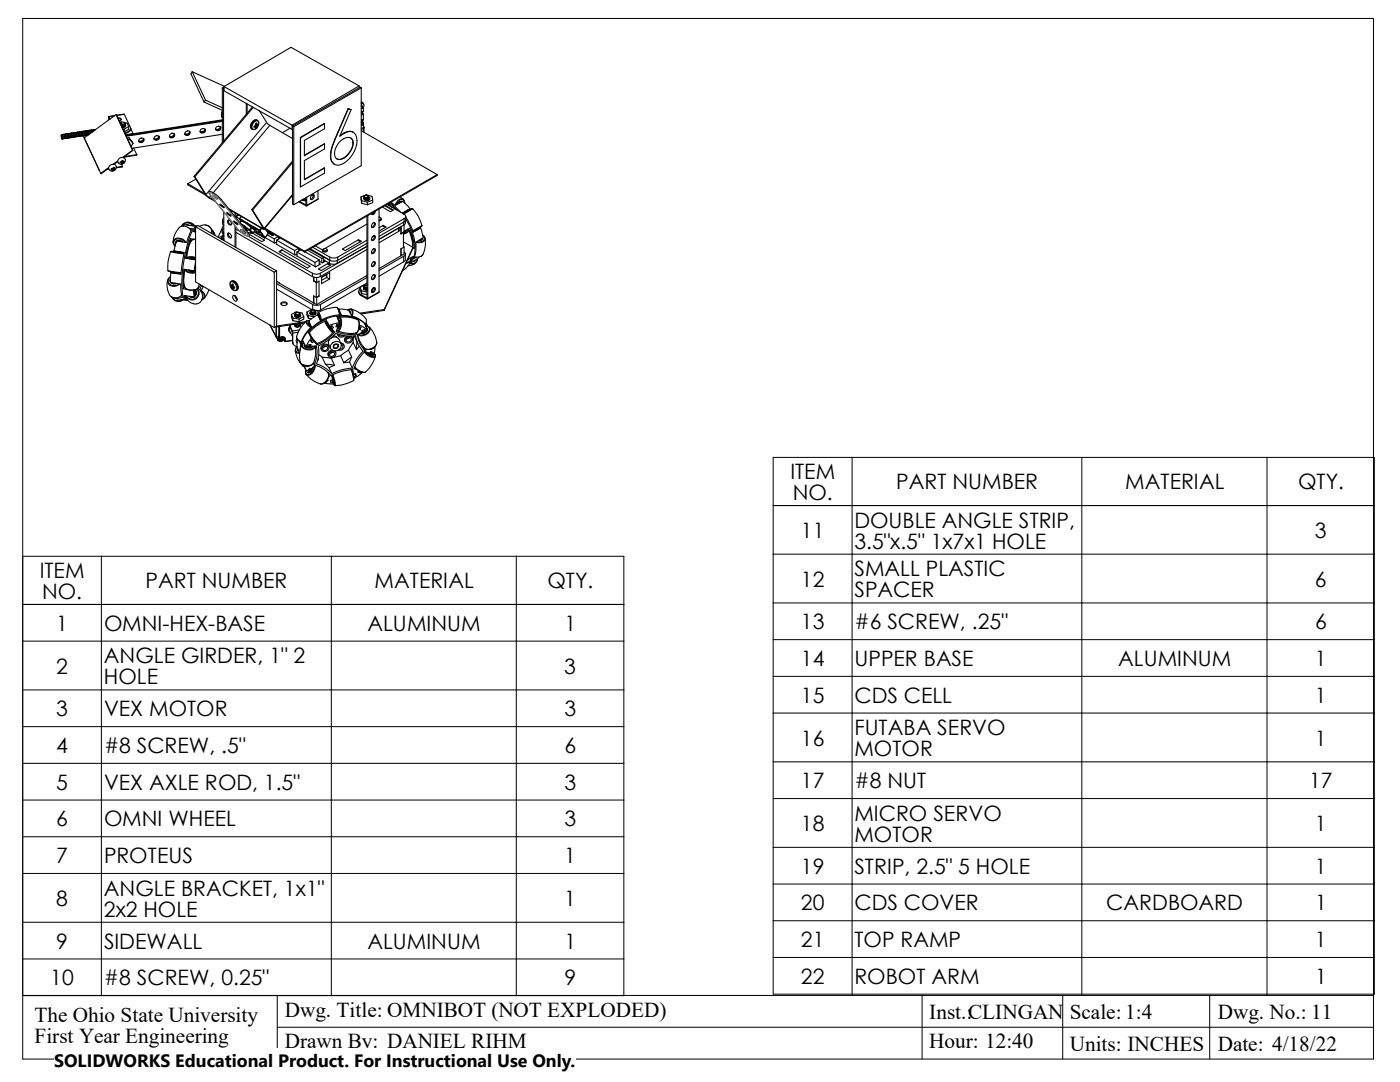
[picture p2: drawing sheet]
<svg xmlns="http://www.w3.org/2000/svg" width="279mm" height="216mm" viewBox="0 0 279 216" stroke-linecap="round" stroke-linejoin="round" font-family="sans-serif">
<defs><g id="words">
<g font-size="4.2">
<text x="157.7" y="95.6">ITEM</text>
<text x="158.2" y="99.7">NO.</text>
<text x="178.9" y="97.7">PART NUMBER</text>
<text x="224.6" y="97.7">MATERIAL</text>
<text x="259.1" y="97.7">QTY.</text>
<text x="159.9" y="107.3">11</text>
<text x="170.5" y="105.3">DOUBLE ANGLE STRIP,</text>
<text x="262.4" y="107.3">3</text>
<text x="170.5" y="109.5">3.5&quot;x.5&quot; 1x7x1 HOLE</text>
<text x="7.9" y="115.4">ITEM</text>
<text x="8.4" y="119.5">NO.</text>
<text x="29" y="117.4">PART NUMBER</text>
<text x="74.7" y="117.4">MATERIAL</text>
<text x="109.2" y="117.4">QTY.</text>
<text x="159.9" y="117.1">12</text>
<text x="170.5" y="115">SMALL PLASTIC</text>
<text x="170.5" y="119.2">SPACER</text>
<text x="262.4" y="117.1">6</text>
<text x="11.2" y="125.9">1</text>
<text x="20.8" y="125.9">OMNI-HEX-BASE</text>
<text x="73.4" y="125.9">ALUMINUM</text>
<text x="112.7" y="125.9">1</text>
<text x="159.9" y="125.6">13</text>
<text x="170.5" y="125.6">#6 SCREW, .25&quot;</text>
<text x="262.5" y="125.6">6</text>
<text x="11.2" y="134.4">2</text>
<text x="20.7" y="132.3">ANGLE GIRDER, 1&quot; 2</text>
<text x="20.7" y="136.5">HOLE</text>
<text x="112.6" y="134.4">3</text>
<text x="159.9" y="132.9">14</text>
<text x="170.5" y="132.9">UPPER BASE</text>
<text x="223.2" y="132.9">ALUMINUM</text>
<text x="262.4" y="132.9">1</text>
<text x="11.2" y="142.9">3</text>
<text x="20.8" y="142.9">VEX MOTOR</text>
<text x="112.6" y="142.9">3</text>
<text x="159.9" y="140.3">15</text>
<text x="170.5" y="140.3">CDS CELL</text>
<text x="262.4" y="140.3">1</text>
<text x="159.9" y="148.8">16</text>
<text x="170.5" y="146.7">FUTABA SERVO</text>
<text x="262.4" y="148.8">1</text>
<text x="11.2" y="150.2">4</text>
<text x="20.8" y="150.2">#8 SCREW, .5&quot;</text>
<text x="112.7" y="150.2">6</text>
<text x="170.5" y="150.9">MOTOR</text>
<text x="11.2" y="157.6">5</text>
<text x="20.8" y="157.6">VEX AXLE ROD, 1.5&quot;</text>
<text x="112.7" y="157.6">3</text>
<text x="159.9" y="157.3">17</text>
<text x="170.5" y="157.3">#8 NUT</text>
<text x="261.2" y="157.3">17</text>
<text x="11.2" y="164.9">6</text>
<text x="20.8" y="164.9">OMNI WHEEL</text>
<text x="112.6" y="164.9">3</text>
<text x="159.9" y="165.8">18</text>
<text x="170.5" y="163.7">MICRO SERVO</text>
<text x="170.5" y="167.9">MOTOR</text>
<text x="262.4" y="165.8">1</text>
<text x="11.2" y="172.2">7</text>
<text x="20.8" y="172.2">PROTEUS</text>
<text x="112.6" y="172.2">1</text>
<text x="20.7" y="178.7">ANGLE BRACKET, 1x1&quot;</text>
<text x="159.9" y="174.3">19</text>
<text x="170.5" y="174.3">STRIP, 2.5&quot; 5 HOLE</text>
<text x="262.4" y="174.3">1</text>
<text x="11.2" y="180.8">8</text>
<text x="20.7" y="182.9">2x2 HOLE</text>
<text x="112.6" y="180.8">1</text>
<text x="159.9" y="181.7">20</text>
<text x="170.5" y="181.7">CDS COVER</text>
<text x="220.8" y="181.7">CARDBOARD</text>
<text x="262.5" y="181.7">1</text>
<text x="11.2" y="189.3">9</text>
<text x="20.8" y="189.3">SIDEWALL</text>
<text x="73.3" y="189.3">ALUMINUM</text>
<text x="112.7" y="189.3">1</text>
<text x="159.9" y="189">21</text>
<text x="170.5" y="189">TOP RAMP</text>
<text x="262.4" y="189">1</text>
<text x="10" y="196.6">10</text>
<text x="20.7" y="196.6">#8 SCREW, 0.25&quot;</text>
<text x="112.7" y="196.6">9</text>
<text x="159.9" y="196.3">22</text>
<text x="170.5" y="196.3">ROBOT ARM</text>
<text x="262.4" y="196.3">1</text>
<text x="6.9" y="203.9">The Ohio State University</text>
<text x="56.9" y="202.9">Dwg. Title: OMNIBOT (NOT EXPLODED)</text>
<text x="185.5" y="203.2">Inst.:CLINGAN</text>
<text x="213.5" y="203.2">Scale: 1:4</text>
<text x="243.1" y="203.2">Dwg. No.: 11</text>
<text x="6.9" y="208.1">First Year Engineering</text>
<text x="56.9" y="209.2">Drawn By: DANIEL RIHM</text>
<text x="185.5" y="209.2">Hour: 12:40</text>
<text x="213.5" y="209.6">Units: INCHES</text>
<text x="243" y="209.6">Date: 4/18/22</text>
</g>
<text font-size="3.6" x="10.8" y="213">SOLIDWORKS Educational Product. For Instructional Use Only.</text>
</g></defs>
<g fill="none" stroke="#000" stroke-width=".2">
<path d="M4.5 3.7h269.6v207.6h-269.6zM154.3 91.3h120v107.1h-120zM170.1 91.3v107.1M215.9 91.3v107.1M252.9 91.3v107.1M4.5 111h120v87.7h-120M20.2 111v87.7M66.1 111v87.7M103 111v87.7M154.3 100.9h120M154.3 110.6h120M4.5 120.6h120"/>
<path d="M4.5 127.9h120M4.5 137.7h120M154.3 120.3h120M154.3 127.6h120M154.3 135h120M4.5 145h120M4.5 152.3h120M4.5 159.6h120M154.3 142.3h120M154.3 152h120M154.3 159.3h120M4.5 167h120"/>
<path d="M4.5 174.3h120M154.3 169.1h120M154.3 176.4h120M4.5 198.6h269.6M4.5 184h120M4.5 191.3h120M55.3 198.6v12.7M154.3 183.7h120M154.3 191.1h120M184 198.6v12.7M212.1 198.6v12.7M241.4 198.6v12.7"/>
<path d="M55.3 205h218.8"/>
</g>
<g fill="none" stroke="#000" stroke-width=".21">
<path d="M38.4 14.3l2.6 5.7M38.4 14.3l6.4 2.9M38.4 14.3l-.3 .4 2.6 5.7M41 20l3.4 1.5M41 20l-.3 .4M44.4 17.6v10.9M44.4 17.6l.2 .1M44.6 17.7v10.5M44.7 17.4l-.3 .2M44.7 17.7h-.1M44.7 17.3l13.6 7.7M44.7 17.3v.8l13.6 7.7"/>
<path d="M71.7 17.1l-13.4 7.9M71.7 17.1v.4M71.7 17.1l-13.6-7.7-13.4 7.9M72.1 17.5l-.2-.1-13.5 7.7M72.1 17.5l-13.5 7.8M72.1 17.5v15.6l-13.5 7.8M12.2 26.9l.2 .8-.2-.3zM12.4 27.7h.1M12.4 26.9h-.2M12.4 26.9a.57 .57 0 0 1-.1 .8M12.4 26.8v.1M12.4 26.8l.1 .1"/>
<path d="M12.4 26.8l.1 .8-.1 .1M12.7 26.8h.1a.68 .68 0 0 1-.1 .9v-.1M12.7 26.8l-.2 .1M12.7 26.8v.1a.55 .55 0 0 1-.2 .8v-.8M12.8 26.8h.1M12.8 26.8v.8M13 27.6h-.2M13 26.8h.1M13 26.8h-.2M13 26.8v.8M13.1 26.8a.68 .68 0 0 1-.1 .8M13.1 26.8v.8h.2"/>
<path d="M13.3 26.8l.1 .5-.1 .3M13.3 26.8h-.2M13.4 26.7l-.1 .1M13.4 26.7l.1 .3-.1 .6 .2-.1M13.4 26.7a.63 .63 0 0 1-.1 .9M13.4 26.7h.2M13.6 27.5v.1M13.6 26.7v.8M13.7 26.6l.1 .8-.2 .2M13.7 26.6l-.1 .1M13.7 26.6l.1 .4-.1 .5M13.7 26.7h.3"/>
<path d="M14 26.7v-.1a.73 .73 0 0 1-.1 .9v-.1M14 26.7v.6l-.3 .2M14 26.6h.1M14.1 26.6l-.1 .9M14.2 27.4v.1M14.3 26.6l-.1 .8M14.3 26.5v.1a.64 .64 0 0 1-.1 .8h-.1M14.3 26.5l-.2 .1M14.3 26.5l.1 .1M14.4 26.6v.8M14.5 27.3l.1 .1M14.6 26.5v.1a.52 .52 0 0 1-.2 .8"/>
<path d="M14.6 26.5l-.2 .1M14.6 26.5l.1 .8-.1 .1M14.6 26.5h.1M14.6 26.5v.9M14.9 26.5a.6 .6 0 0 1-.3 .8M14.9 26.5h-.3M14.9 26.5l.1 .8-.1 .1-.1-.1M14.9 26.5h.1M14.9 26.5h.3a.52 .52 0 0 1-.3 .8zM15.2 26.4v.1M15.2 26.4l.1 .5-.1 .4h-.1M15.2 26.4l.1 .1"/>
<path d="M15.3 27.2l-.1 .1M15.3 26.5v.7M15.4 27.2l.1 .1M15.5 27.2l-.2 .1M15.5 26.4h.1M15.5 26.4l-.2 .1M15.5 26.4v.8M15.5 26.4a.68 .68 0 0 1 0 .9M15.8 26.4a.51 .51 0 0 1-.2 .8v-.8M15.8 26.4h.1M15.8 26.4h-.2M15.8 26.3h.1a.63 .63 0 0 1-.2 .9"/>
<path d="M15.9 26.4v.8M15.9 27.1h.2M16.1 26.3l-.2 .1M16.1 26.3l.1 .6-.2 .2M16.1 26.2l.1 .9h-.2M16.1 26.2v.1M16.1 26.2l.1 .1M16.2 26.3h.2v.8M16.2 27.1h.2M16.2 26.3v.8M16.4 26.3l.2 .4-.1 .3-.2 .1M16.5 26.2h.1"/>
<path d="M16.5 26.2h.3a.64 .64 0 0 1-.1 .9h-.2M16.5 26.2v.9M16.6 27l.1 .1M16.7 26.2v.8M16.8 26.2h.1M16.8 26.2v.9M16.8 27.5l-.2-.4 3.3 6.9M16.9 27l.1 .1M17 26.2h-.2M17 26.2a.55 .55 0 0 1-.2 .8M17.1 26.1v.7l-.1 .2M17.1 26.1l-.1 .1"/>
<path d="M17.1 26.1v.1M17.1 26.2v.8M17.3 26.9l-.2 .1M17.3 26.1l.1 .6-.1 .2M17.3 26.1l-.2 .1M17.4 26.1h-.1M17.4 26.1l.1 .3-.1 .5a.55 .55 0 0 0 .3-.8M17.4 26.1v.8v.1l-.1-.1M17.4 26.1l.3-.1v.8M17.6 26.9h.1M17.7 26v.1M17.7 26.1v.7"/>
<path d="M17.7 26.8h.1M17.9 26h.1M17.9 26l.2 .6-.1-.6M17.9 26l-.2 .1M17.9 26l.1 .6M18 26h.1M18.2 26h.1M18.2 26l.1 .4M18.2 26h-.2M18.3 26l.1 .4M18.3 26l.1 .3M18.5 26l.1 .2"/>
<path d="M18.5 26h-.2M18.6 25.9l-.1 .1M18.6 25.9h.2M18.6 25.9l.1 .3M18.7 26v.1M18.8 25.9l.1 .1M18.9 25.8l-.1 .1M18.9 25.8l.1 .1M18.9 25.8v.2M19 25.9v.1M19 25.9h.1M21.7 33.4l-1.6 1.2"/>
<path d="M21.7 33.6l-1.5 1.1-.1-.1M21.7 33.6l-.1 .1M21.7 33.7l-.3 .1M21.8 23.5h.1M21.8 23.3l.2 .4M21.8 23.5v.4M21.8 23.5l.1 .3M21.8 23.3l-.1 .6M21.8 33.9a.77 .77 0 0 1 .4-1 .77 .77 0 0 1 1 .4 .79 .79 0 0 1-.5 .8 .79 .79 0 0 1-.9-.2M22.2 33.7l.2 .1M22.2 33.7h.2M22.4 33.8v.2l.1 .1"/>
<path d="M22.4 33.7v.2M22.4 34h.1M22.4 33.7v.1M22.5 34v.1M22.6 33.9v.1M22.6 33.9l-.1 .1M22.6 34l-.1 .1M22.7 33.5v.1M22.7 33.6l.1 .1M22.7 33.8h.2M22.7 33.5l.1 .1M22.7 33.8l.1 .1"/>
<path d="M22.7 33.8l-.1 .1M22.8 33.4h-.2a.2 .2 0 0 1-.1 .3 .2 .2 0 0 1-.2-.1l-.1 .1M22.8 33.9l-.2 .1M22.8 33.9h.1M22.8 33.6v.1h.2l-.1 .2M22.8 33.4v.2M22.8 33.4l-.1 .1M22.9 23.1l-1.1 .2M22.9 23.1l-1.2 .1M22.9 33.8v.1M22.9 33.7v.1M23.2 22.9l.8 1.7 .1-.1"/>
<path d="M23.2 22.9l3.3 7.1M23.2 22.9l-6.4 4.6 3.3 7.1M23.5 32.1l-.9 .7M23.5 32.3l-.8 .5M23.5 23.5h.4l.3 .2v.2l-.4 .2M23.5 23.7l.7 .2M23.7 24l.1 .1M23.8 24.1h.1M23.8 31.6a.71 .71 0 0 1 1.2 .3 .71 .71 0 0 1-.8 .9 .63 .63 0 0 1-.7-.5 .63 .63 0 0 1 .3-.7zM24 32.4h.1M24.1 24.8h.4M24.1 24.6l.4 .2"/>
<path d="M24.1 32.4l.2 .2M24.1 32.4l.1 .1M24.2 32.5l.1 .2h.1M24.2 24.4l-.2 .2 .2 .1M24.2 24.7l.3 .1M24.2 24.7l-.1-.1a.32 .32 0 0 1 .4-.3 .32 .32 0 0 1 .3 .4l-.3 .1M24.3 32.8l.1 .4M24.3 25.2h.4l.3-.4 .1 .1-.2 .4-.5 .1M24.3 24.4l-.4 .1M24.4 33.2l-1.2 .2M24.4 32.5v.2M24.4 33.2v.1l-1.2 .2"/>
<path d="M24.4 32.6l-.2 .1M24.4 32.5l.1 .1M24.5 32.6l-.1 .1M24.5 32.2l.3 .1M24.5 32.2v-.2h-.2v.3h-.3v.2h.2M24.5 32.1l.1 .2M24.5 32v.2M24.5 25.7l.3 .1M24.6 32.4l-.2 .1M24.6 32.4h.1M24.6 32.4v.1M24.6 32.5l-.1 .1"/>
<path d="M24.7 32.4h.1M24.8 32.4l-.2 .1M24.8 32.3v.1M24.8 26.3h.1M24.8 24.4h.1M24.8 32.3l-.1 .1M24.8 24.4a.32 .32 0 0 1 .1 .5 .32 .32 0 0 1-.5 0h-.3M24.8 22.8l1.2 2.6a.93 .93 0 0 1-1.2 1.1M24.8 22.8l-1.6 .2M24.8 22.8l-1.5 .2M24.8 24.5l.6 .1 .3 .6M24.8 25.8v.5"/>
<path d="M24.8 25l-.2 .2M24.8 24.8l-.2 .3M24.9 25.1l.1 .2M24.9 24.6h.1a.52 .52 0 0 1-.8 .5M24.9 24.9v.4l-.5 .1M25 24.9l-.2 .3-.5 .1M25 24.8l-.2 .3h-.6M25 25.1l-.3 .3M25 24.8h.1M25 24.9h.1M25.2 26.5l-.3 .2M25.7 25.2l-.9 .6"/>
<path d="M25.7 25.2v.6l-.9 .5M25.7 27.5l-.3 .1M25.7 27.5l.2 .4M25.7 27.5l.8 1.1M25.8 28.4l.1 .3M25.9 27.9h-.4M25.9 27.9l.6 .7M26.1 25.6v.1a1.23 1.23 0 0 1-1.2 .9h.2M26.1 25.7l.4 1-1.4 .2M26.5 30l-2 1.4M26.5 30l-1.9 1.5M26.5 28.6l-.3 .7"/>
<path d="M26.7 29.5l.6 1.4M27.3 30.9l-2.4 .3M27.3 30.9l-2.6 .5M27.7 28.2a.58 .58 0 0 0 .6 .1 .58 .58 0 0 0 .4-.6 .58 .58 0 0 1-.4 .6 .58 .58 0 0 1-.6-.1zM27.8 27.7a.51 .51 0 0 1 .7-.1 .51 .51 0 0 1 .2 .6 .51 .51 0 0 1-.7 .2 .42 .42 0 0 1-.3-.2 .42 .42 0 0 1 .1-.5zM28.6 27.6l-.3 .5h-.6M30.7 27.7a.61 .61 0 0 0 .7 .1 .61 .61 0 0 0 .3-.6 .61 .61 0 0 1-.3 .6 .61 .61 0 0 1-.7-.1zM30.9 27.3l.2-.2a.48 .48 0 0 1 .7 .3 .48 .48 0 0 1-.5 .6h-.2a.4 .4 0 0 1-.4-.3 .4 .4 0 0 1 .2-.4zM31.7 27.2l-.3 .4-.5 .1-.2-.1M33.8 27.2a.58 .58 0 0 0 .7 .1 .58 .58 0 0 0 .3-.5 .58 .58 0 0 1-.3 .5 .58 .58 0 0 1-.7-.1zM34 26.8a.5 .5 0 0 1 .8 0 .5 .5 0 0 1-.5 .7 .42 .42 0 0 1-.4-.2 .42 .42 0 0 1 .1-.5zM34.8 26.7l-.4 .5-.6-.1"/>
<path d="M36.9 26.8a.61 .61 0 0 0 .6 0 .61 .61 0 0 0 .4-.5 .61 .61 0 0 1-.4 .5 .61 .61 0 0 1-.6 0zM37.5 36.7l3.4 2M37.5 36.7v.2l3.6 2M37.8 26.2a.58 .58 0 0 1-.3 .5 .58 .58 0 0 1-.6 0M38.7 35.2l2.5 3.9 1.8 1.1M38.7 35.2l.2 .1M38.9 35.3l2.2 3.5M39.1 35.8l-1.6 .9M40 26.3a.58 .58 0 0 0 .6 .1 .58 .58 0 0 0 .3-.6 .58 .58 0 0 1-.3 .6 .58 .58 0 0 1-.6-.1zM40.1 25.8a.51 .51 0 0 1 .7-.1 .51 .51 0 0 1 .2 .7 .51 .51 0 0 1-.7 .1h-.2a.42 .42 0 0 1 0-.7zM40.7 20.4l3.7 1.6M40.9 25.7l-.3 .5h-.7"/>
<path d="M41.1 38.8l.6 .6M41.7 38.4l.2-.1a4.1 4.1 0 0 1 2.3 1.5M41.7 39.4l1.2 .6M42.1 39.1l-.4 .3M42.5 39l.5 .3 .3 .4-.5-.2zM43 25.8a.61 .61 0 0 0 .7 .1 .61 .61 0 0 0 .3-.6 .61 .61 0 0 1-.3 .6 .61 .61 0 0 1-.7-.1zM43.2 25.4a.51 .51 0 0 1 .7-.2 .51 .51 0 0 1 .1 .7 .51 .51 0 0 1-.7 .2 .4 .4 0 0 1-.3-.3 .4 .4 0 0 1 .2-.4zM43.9 25.3l-.3 .4h-.6M44 40l5.4 6.7M44 40l-.4-.5a3.4 3.4 0 0 0-1.9-1.1l5.8 7.4a3.7 3.7 0 0 0 2.2 1.3l-.3-.4M44.2 39.8l-.2 .2M44.2 39.8l5.4 6.7"/>
<path d="M44.4 22.4l-.2 .4 .2 .7M44.4 22.2l-.2 .5 .1 .7M44.4 26.8l-18.1 2.8M44.4 24.2l-19.2 3-.1-.1M44.4 24l-19.3 3.1M44.4 23.9l-19.3 3v.2M49.1 20.6v2.2M49.3 20.7v1.9M50.2 25.7l.2 .1M50.4 21.3l-11.7 13.9M50.5 21.4l-11.6 13.9M50.5 24.6l.3-.3a.48 .48 0 0 1 .8 0l-.2 .9a.79 .79 0 0 1-1 .5 .86 .86 0 0 1 .1-1.1z"/>
<path d="M50.8 25.2l.2 .1M50.8 25.1l.3 .2M50.9 25.1l.4 .2M51 25.3h.1M51.1 25l-.4 .2v.2l.3-.1M51.1 25.3l-.1 .3 .2-.2M51.1 24.7l.2 .1M51.1 24.8l.2 .1M51.1 25l.2 .1M51.1 24.8l.3 .3M51.1 25.4h.1M51.3 24a1.13 1.13 0 0 0-1.1 .5 1.13 1.13 0 0 0 0 1.2"/>
<path d="M51.3 25.3l-.1 .1M51.3 24.8v.1M51.3 24h.1M51.3 24a1.18 1.18 0 0 0-1.1 1.7M51.3 24.8l-.1-.2h-.2l.1 .4M51.3 25.1v.2M51.4 25.1h-.1M51.4 24.8l.1-.1v.2M51.4 24.8l.1 .1M51.4 24.8l-.1 .1M51.4 25.3l-.4 .4-.6 .1M51.4 24a1.16 1.16 0 0 0-1 1.8"/>
<path d="M51.4 24l.2 .6M51.5 24.9l-.1 .2M51.7 22.1l1.5 2.3M53.2 24.4l-12.1 14.4M53.2 24.4l.6 .6M53.8 25l-11.3 13.5M53.8 25l4.6 2.6M57.9 25.6l-1.5 .9M58.3 25v.8M58.4 39l-5.7 6.7M58.4 38.8l-5.7 6.8M58.4 25.1l.2 .2"/>
<path d="M58.4 25.1v15.6l.2 .2M58.4 25.7l-.1 .1M58.4 32.4l-8 9.5M58.4 32.1l-8.2 9.7M58.6 25.3v15.6M59.9 27.4l.1 9.9M59.9 27.4l.1 .1M60 27.5v9.8M60.2 39.9l.8 .1M60.3 39.9l.7 .1M60.5 39.8h.5M60.6 39.7h.4"/>
<path d="M61 39.4v1.5M61.2 39.3v1.7M62.2 39l.3-.2a.52 .52 0 0 1 .1 .7 .52 .52 0 0 1-.6 .2zM62.2 38.9l.4 .3M62.5 38.8a.81 .81 0 0 1-.5 1M63.5 39.7l-2.3 1.4M63.5 38.1v1.6M63.5 39.7l-2.3 1.3M64.8 33.5l-4.1 2.3M64.8 28.7l-4.1 2.3M64.8 24.7l-4.9 2.7M64.8 24.7l-4.8 2.8"/>
<path d="M64.8 24.7v1l-4.1 2.3v3.1l4.1-2.4M64.8 28.7v1l-4.1 2.3v3.9l4.1-2.4M64.8 33.5v1l-4.8 2.8M66 31.1a1.76 1.76 0 0 0 .8 1.7M66 31.1h.1M66.9 27.6l-.6 1.6-.3 1.9M66.9 27.6v.1M66.9 27.7l-.6 1.5-.3 1.9M68.6 31.5a1.19 1.19 0 0 1-1.4 .2M68.6 31.5v.1M68.7 26.5l-.8 .6M68.7 26.5v.1"/>
<path d="M68.7 26.6a1.54 1.54 0 0 1 1.8-.2 1.54 1.54 0 0 1 .7 1.6 5.4 5.4 0 0 1-3.7 5 1.55 1.55 0 0 1-1.5-1.9M69.5 21.7l.6 .2M69.5 21.7l-2.6 5.9M69.5 21.7h.1M69.5 21.7l-2.6 6M69.9 27.5l.5 .4v.6M70.1 21.9l-2.3 5.3 .9-.6M70.4 26.4a1.73 1.73 0 0 0-1.7 .1M70.4 28.5a4 4 0 0 1-1.8 3M70.4 28.5h.1M70.5 28.5a.99 .99 0 0 0-1.3-1.1 3.5 3.5 0 0 0-2.4 3.8 1.16 1.16 0 0 0 1.8 .4M70.5 28.5a4.1 4.1 0 0 1-1.9 3.1"/>
<path d="M70.5 26.4h.1M72.1 39.3l1-.4 1.2 .3 .1 .7M72.1 39.3l.1 .7M72.1 39.3l.1 1.3M72.1 22.2l.3 .1M72.1 23.8l.3 .2M72.1 20.4h.3l.2 .5M72.1 24.1l.5 1M72.1 24.4l.2 .5M72.1 20.5v.1M72.1 20.6h.1M72.1 26.1l15.1 8.7"/>
<path d="M72.1 21l.2 .2M72.1 20.6a.48 .48 0 0 1 .5 .3 .48 .48 0 0 1-.2 .6M72.2 21.2l-.1 .1M72.2 21.2l.1 .4M72.2 21.2l.1 .1 .2 .3M72.2 22.5l-.1 .1M72.2 22.5l.1 .4M72.2 24.1l.1 .4M72.2 24.1l-.1 .1M72.3 24.1h.1M72.3 22.4l-.1 .1M72.3 22.4l.1 .4"/>
<path d="M72.3 22.4h.1M72.3 24.1l.1 .4M72.3 22.4l.2 .5M72.3 24.1l.2 .4M72.3 24.9l.3 .2v.4M72.3 24.9l-.2 .1M72.3 22.9l-.2 .1M72.3 24.5v.1M72.3 21.6h-.2M72.3 21.6h.2l-.1 .7M72.4 22.8l-.1 .1M72.4 24.5h-.1"/>
<path d="M72.4 24.5h.1M72.4 22.3h.1M72.4 22.8h.1M72.4 24h.1M72.4 22.8l.1 .1M72.5 22.9l-.1 1.1M72.5 24.5v.6M72.5 25.7l-.4 .1M72.5 25.7v.6M72.6 39.5h.1M72.6 39.5a.54 .54 0 0 0 .5 .3 .54 .54 0 0 0 .5-.5l.2 .2-.2 .4M72.6 39.5l.1 .3 .9 .1"/>
<path d="M72.6 39.2a.43 .43 0 0 0 .3 .5 .43 .43 0 0 0 .5-.2M72.6 25.5l-.1 .2M72.6 25.4v1M72.6 25.5l-.5 .1M72.8 39l-.2 .1a.41 .41 0 0 0 .4 .4 .41 .41 0 0 0 .4-.4M73.3 39l.2 .2-.1 .3M73.3 39l-.6 .1a.36 .36 0 0 0 .4 .3 .36 .36 0 0 0 .3-.3M73.3 39l.1 .1M73.4 39l.2 .2M73.4 39.2h.1M73.5 39.5v.3l-.6 .1M73.6 39.8l-.1 .2"/>
<path d="M73.6 39.8l-.1 .1M73.6 39.6l-.2 .3h-.5M73.6 39.4a.56 .56 0 0 1-.5 .4 .56 .56 0 0 1-.5-.3M73.6 39.8h.1M73.6 39.2a.54 .54 0 0 1-.5 .4 .54 .54 0 0 1-.5-.3M73.6 39.2l-.2 .3M73.7 39.9h-.1M74.4 39.9l-1.1 .4M74.4 39.9v.5l-1.1 .5M79.9 39.3l.6 .5M80.5 39.8a1.25 1.25 0 0 0-1.6 1.2M80.5 39.8l.3 .7"/>
<path d="M87.2 34.8l-26.4 15.3M87.2 34.8v.2l-26.4 15.3M33.5 55.9a3.1 3.1 0 0 0 .9 3.5h.4M33.5 54l1 .3 1.6 .2M33.5 54l2.7 .4M34 55.9v-.1v.4M34 55.9v.3M34 55.8v.5M34 55.9v.1M34 55.2a.96 .96 0 0 0-.4 1.3 .96 .96 0 0 0 1.2 .5l.9-.4M34 55.2a1.05 1.05 0 0 0-.5 1.3 1.05 1.05 0 0 0 1.3 .6l1.1-.4M34 54.2l1.7 .2-.5 .1z"/>
<path d="M34.1 50.2l2.6 .4M34.1 50.2l-.2 .4a7.4 7.4 0 0 0-.4 3.4M34.1 54.4l1 .1M34.1 54.3l1.5 .2M34.1 54.4l-.1 1.9 2 .4 .2 1.6 .2 1.1-.6-.1M34.2 50.2h-.1M34.2 59.2l.6 .2M34.2 59.3a1.38 1.38 0 0 0 2.2 .5M34.2 56.4l.4 .2 .4-.1M34.4 59.4a1.27 1.27 0 0 0 1.9 .4M34.4 54.4h-.1h.3M34.6 50.2l1.7 .3"/>
<path d="M34.6 50.2h-.4l2.5 .3-.4-.1M34.6 59.4l2.7 .5M34.6 50.2l1.7 .2M34.7 50.1l1.4 .2M34.7 50.1l1.5 .3M34.7 50.1l-.1 .1M35.1 59.5l.5 .1M35.1 48.3v.2M35.1 56.6h-.4l-.6-.2 .5 .2h.6M35.2 48.1l-.1 .5 .1-.4M35.2 59.6h.2M35.2 50.2h-.1h.6"/>
<path d="M35.4 48.1l.8 .1M35.6 54.5l.6 .1M35.7 48.2h.2M35.7 45.4a1.62 1.62 0 0 1 2.4 .7M35.8 45.4l-.2 .3a4.4 4.4 0 0 0-1.1 2.6M35.9 50.2l.3 .2M36.2 58.9a1.46 1.46 0 0 1-1.4 .5M36.2 50.4h.1M36.3 50.4v.1M36.4 48.3l-.6-.3-.5 .1 .6-.1 .5 .3M36.5 45.1l.4-.3 2.3 .3M36.5 57.6l.8 .1"/>
<path d="M36.7 59.8l-.6 .3h-.6M36.7 55.3l-.1 .2M36.8 59.8h.1M36.8 57.1l-.3 .5M36.8 53.8a7.8 7.8 0 0 0-.1 3.4l.1-.2M36.9 57.3a1.93 1.93 0 0 0 2.6 .2 1.87 1.87 0 0 1 .8 2.2 .82 .82 0 0 0 .5-.8 .82 .82 0 0 0-.7-.7M36.9 59l.2 .6h.2M36.9 48.3a1.35 1.35 0 0 0-2.2-.1l.1 .6 .2 .3M37 59.4l.2 .2M37 59a1.77 1.77 0 0 0 1.4 1.6 1.77 1.77 0 0 0 1.9-.9M37.1 48.3a1.61 1.61 0 0 0-2.4-.4l-.2 .5 .4 .7M37.1 53.8a1.71 1.71 0 0 0 1.9 .5"/>
<path d="M37.2 44.4a1.72 1.72 0 0 1 1.7 .7M37.2 44.9l.6 .1M37.3 44.9h.3M37.4 50.1h.1M37.5 49.7v.2M37.7 53.9l1 .2M37.7 45.6h.7l-.5 .8-.6 2-2.1-.3-.4 1.7-.1 .3 2 .3-.6 4.3-2-.3M37.8 59.1l.4 .2M37.9 53.9l.6 .1M37.9 59.1l.6 .1M38 47.6l.9 .2M38 47.6l.1 .5"/>
<path d="M38 47.6l-1 3.9 2 .3-.5-.2-.5 .1M38.1 48.2l-.1-.2a8.9 8.9 0 0 0-.8 3.6M38.2 48l-.7 1.8-.2 1.8a1.28 1.28 0 0 1 1.7-.2M38.2 51.7l.7 .1M38.2 48h.1M38.4 45a1.22 1.22 0 0 0-2.1 .2M38.6 45.1a1.36 1.36 0 0 0-1.2-.8 1.36 1.36 0 0 0-1.2 .9M38.6 57.9l.2 1.4M38.7 59.3h-.5M38.8 59.3l-2.1-.3a.8 .8 0 0 0 .8 .9M38.8 54.1l-2.1-.4-.2 3.9M38.8 59.1a.86 .86 0 0 0 .2-1.1h.1a.83 .83 0 0 1-.3 1.2"/>
<path d="M38.9 57.8l-.2 .3v-.2M38.9 53.6h.1M38.9 46.2l.1-.2-.1 .3M38.9 58.3h.1M39 58.2l-.1 .7M39 58.3l-.1-.1-.1 1.1M39 54.4a1.75 1.75 0 0 1-2-.6 4.8 4.8 0 0 0 0 3.7 2.11 2.11 0 0 0 2.6-.1l.2-.7M39 52.3l-.2 1.8M39 47.8h-.6l-.2 .2M39 51.5l-1.2-.1-.4 .2M39 51.7l-.7-.2-.5 .1h.6l.6 .1M39 54a1.43 1.43 0 0 1-1.5-.1l.6 .3 .9-.1"/>
<path d="M39 53.9l-.2 .1M39 53.8l-.2 .1M39 58.1l.1 .6-.3 .4M39 45.5l-.4 .7 .4 .1M39 45.7l-.3 .5M39 45.3l15.7 9M39 45.3l.5-.3 15.7 9.1M39 45.3v11l15.7 9.1M39 46.2l-.1 .1M39 53.3l-.2 .8M39.1 57.8l-.1 .5M39.2 45.2a4.1 4.1 0 0 0-1.5 2.6 27.3 27.3 0 0 0-1.2 11.2l.2 .6 .4 .3"/>
<path d="M39.3 57.7a1.23 1.23 0 0 1-.3 1.8 1.23 1.23 0 0 1-1.7-.4M39.4 57.6a1.36 1.36 0 0 1-.3 2 1.36 1.36 0 0 1-2-.5M39.6 57.2l.4 .2 .1 .6M39.8 45.2a1.5 1.5 0 0 1 1.7-.2 1.5 1.5 0 0 1 .7 1.6M39.9 56.8l.3 .4 .2-.1M40.2 58a.98 .98 0 0 1 .7 .9 .98 .98 0 0 1-.6 .9M40.2 58l-.1 .2M40.6 57.2l-.4 .8M41.1 44.9a1.5 1.5 0 0 1 1.2 1.5M41.7 57.8l-.5 1-.5 .8M42.2 45.8l.4 .5 .1 .5M42.2 45.9l.3 .4v.4"/>
<path d="M42.6 46.1l.3 .9M43.9 40.7l.2 .1 .6 .6-.7-.4zM44.2 47.6v.1M44.2 47.7h.1M44.2 47.5h.1M44.2 47.5l-.1 .2M44.2 47.4l.2 .4h.3h-.3l-.2-.3M44.3 45.8l.3 .7M44.3 45.8v.5l.3 .7M44.4 43.9v.7l.3 .4M44.4 47.2l-.2 .2 .5 .3-.3-.1M44.6 47.9h.1"/>
<path d="M44.6 46.5h.1M44.6 46.5v.5M44.6 47h.1M44.6 44.9l-1.1 2.4M44.7 47.1l-.3-.1-.7 .4M44.7 45.6l-.4 .2M44.7 42.3v5.7M44.7 48h.1M44.7 47.1h.1M44.7 43.5a.45 .45 0 0 0-.3 .4 .45 .45 0 0 0 .3 .4M44.7 47.1l-.4 .2 .1 .2h.3M45.3 42.4l.6 .4 .2 .3-.7-.4z"/>
<path d="M45.4 44a.54 .54 0 0 1 .7 .2 .54 .54 0 0 1 0 .7h-.3l-.3-.3zM45.4 46.6a.56 .56 0 0 1 .7 .2 .56 .56 0 0 1 0 .7l-.6-.3zM45.6 43.9a.75 .75 0 0 0 .5 .9M45.6 46.5a.75 .75 0 0 0 .5 .9M45.7 41.7l6.5 3.8M45.8 41.8l6.7 3.9 .2 .1v-.2M46 57.1l.2 .1M46.1 56.2a1.14 1.14 0 0 1 1.1 1.7M46.1 56.2l-.2 .2M46.2 42l-.1 .2M46.2 57l-.2 .1M46.2 57h.1"/>
<path d="M46.2 57l-.2-.1v.2M46.2 57.2v.1M46.2 57.5l.3 .4h.7M46.2 57.3l.1 .1M46.3 57.6l-.3-.4a.8 .8 0 0 1 .2-1 1.17 1.17 0 0 1 .9 1.7 .62 .62 0 0 1-.8-.2M46.3 57.4l.1 .2M46.3 56.1a1.12 1.12 0 0 1 1.1 .6 1.12 1.12 0 0 1-.1 1.2M46.3 56.1l-.2 .1M46.3 56.1a1.16 1.16 0 0 1 1 1.8M46.3 56.9l.1-.2 .1 .1v.4M46.3 56.9l-.1 .1M46.5 57.5v.2l-.1-.1"/>
<path d="M46.5 57.4v.1M46.5 57.2l.3 .1v.2l-.2-.1M46.5 56.8l-.2 .1M46.5 56.9l-.3 .1M46.5 57.1l-.3 .2M46.5 57l-.3 .2M46.5 57.5l-.1 .1M46.5 57.4h.1M46.6 59a.74 .74 0 0 1 .6 1.1 .74 .74 0 0 1-.6-1.1zM46.6 44.1l.6 .3 .3 .4-.7-.4zM46.6 57.2l-.3 .2M46.7 57.3l-.2 .1"/>
<path d="M46.8 57.3l-.2 .1M46.9 59l.1 .4 .3 .3M46.9 42.5v.7M46.9 45.1v4.2M46.9 59.1l.4 .6M47.1 42.6v.8M47.1 45.3v4.1M47.1 43.2l.5-.3-.5 .4 .7 .3M47.1 45.7l.9 .6M47.1 46.4l15.3 8.8M47.3 57.9h-.1M47.8 43.6v.1"/>
<path d="M47.8 43.7h.1M47.8 43.6h.1M47.8 43.7l.3 .4M47.8 43.6l.6 .3M47.8 43.7l.5 .4M48 45.8l.7 .4 .2 .3-.6-.2zM48 45.8v.1M48 45.9h.1M48 45.9l.1 .1M48 45.9h.3M48 45.9l.2 .2M48 45.8h.1"/>
<path d="M48.1 44.7l.9 .5 .7 .7M48.1 45.8h.1M48.1 46h.1M48.1 45.9h.1M48.1 45.8v.1M48.1 44.1v.1M48.1 46l.1 .1M48.1 44.2h.2M48.1 46.1h.1M48.1 44.2l-.2 .2M48.1 44.2h.1M48.2 45.9h.1"/>
<path d="M48.2 45.9l.2 .2M48.2 43.2l-.4 .4M48.2 46.1h.1M48.2 44.8l1.5 1.1M48.2 45.9l.1 .1M48.3 46.2h.1M48.3 45.9v.1M48.3 46.2l.1 .1M48.3 46.1v.1M48.3 46h.1M48.3 46.1l.2 .2zM48.3 44.1h-.2"/>
<path d="M48.3 44.2l.5 .2M48.3 44.1h.1M48.3 44v.1M48.3 44l.5 .3M48.4 44.1l-.1 .1M48.4 44.1l.4 .2M48.4 43.9l-.1 .1M48.4 46.1h.1M48.4 43.9l.5 .3M48.4 46.3h.1M48.4 46.3l.1 .1M48.4 46v.1"/>
<path d="M48.5 46.4h.1M48.5 46.1h.1M48.5 46.4l.2 .1M48.5 46.1l.1 .1M48.6 46.2h.1M48.6 46.4h.1M48.6 46.1v.1M48.6 45.3l.7 .6M48.6 46.3h.1M48.6 46.4h.3M48.6 46.3l.2 .1M48.6 46.2v.1"/>
<path d="M48.7 46.3h.1M48.7 46.5h.1M48.7 46.5h.2M48.7 45.4h.1M48.7 46.4h.1M48.8 46.4h.1M48.8 46.5h.1M48.7 45.5h.1M48.7 45.4l.1 .1M48.8 46.3l-.1 .1M48.8 44.4l.5 .3M48.8 45.5h.1"/>
<path d="M48.8 44.3l.5 .2M48.8 44.3l.5 .3M48.8 44.3v.1M48.9 46.4v.1M48.9 46.4l-.1 .1M48.9 44.2l-.1 .1M48.9 45.6h-.1M48.9 45.6h.1M48.9 44.2l.4 .3M49 45.6h.1M49 45.6v.1M49 45.7v.1"/>
<path d="M49 45.7h.1M49 45.6l.1 .1M49.1 45.7l-.1 .1M49.1 45.7v.1M49.1 45.8v.1v-.1M49.1 45.8h.1M49.2 45.8h.1M49.2 45.8l-.1 .1 .1-.1M49.2 46h.1M49.2 45.9h.1M49.2 45.9l-.1 .1M49.2 45.8l-.1 .2 .1-.1"/>
<path d="M49.3 44.7l.8 .7M49.3 44.5v.1M49.3 44.6v.1M49.3 44.6h.1M49.3 44.6l.9 .7M49.3 44.5h.1M49.3 44.6l2.5 1.4M49.3 44.5l2.5 1.4M49.4 46.4l.6 .1v-.1M49.6 46.5l.2 .4-.2 .2M49.6 46.5l-.2 .2M49.6 47.2l12.8 7.3"/>
<path d="M49.7 45.9l.2 .2M49.7 45.9h.1M49.7 45.9l.2 .1M49.9 46.1l.5 .5-.2-.1M49.9 46v.1M49.9 46l.6 .5M50 46.2l.1 .1zM50 46.4l.2 .1M50.1 46.4h.1M50.1 45.4l-.4 .5M50.1 45.4l.2 .1M50.2 45.3l-.1 .1"/>
<path d="M50.2 45.3l.1 .1M50.2 46.5h.3M50.2 46.5h.1M50.2 41.8l2.3 3.6v.2l-.3-.1M50.2 41.8l.2 .1M50.3 45.4l.6 .5 .1 .2h-.2M50.3 45.4v.1M50.3 45.5l.5 .6M50.3 45.5l-.4 .5M50.4 41.9l2.3 3.7M50.5 46.6l2.3 1.3-.6 .3-2.4-1.4M50.5 45.3h.1"/>
<path d="M50.5 45.3l1 1.4M50.6 45.4l1 1.2M50.8 46.1l-.3 .4M51.5 46.7l1.2 .7M51.5 46.1l.4 .4zM51.6 46.2l.2 .2M51.6 46.6l1.1 .7M51.6 46.6l-.1 .1M51.8 46h.1M51.8 46l.9 1.4M51.8 46l1 1.5M51.8 45.9l.1 .1"/>
<path d="M51.8 45.9v.1M51.9 46l1 1.4M52.2 45.5l-.4 .4M52.2 45.6l-.3 .4M52.4 45.3l-.2 .2M52.8 47.5h.1M52.8 47.5l-2.1-1.3 2.1 1.3M52.8 45.7l8 4.6M52.9 45.6l7.9 4.5M52.9 47.4l-.1 .1M52.9 47.4h.1M52.9 47.4l1.9 1.1 .4-.2"/>
<path d="M53 45.8l.6 .8M53.3 46l.4 .5M53.3 46.9l1.4 .8M53.4 46.1l.3 .1M53.6 46.6h.1M53.6 46.6l-.7 .8M53.6 46.3l.5 .4zM53.6 46.4l.4 .3M53.7 46.5l-.1 .1M53.7 46.5v.1M53.7 46.6l.7 .3M53.7 46.5l.7 .4"/>
<path d="M53.7 46.4l.3 .2M53.9 46.4l.5 .5M54.1 46.5l.3 .4M54.4 46.9h.1M54.4 46.9l.2-.2-.1 .2M54.7 47.7v.8M54.7 54.3v11.1M55.2 48.7l3.7 2.2 .4-.2M55.2 48.7h.1M55.2 54.1l-.5 .2M55.2 47.9v.9M55.2 54.1v11.1"/>
<path d="M55.2 47.9l3.6 2.1M55.2 56.1l.5 .4M55.2 56.6l7.2 4.1M55.2 57.7l7.1 4.1M55.5 47.2l-.8 .5M55.6 47.4l.2 .2M55.6 47.3v.5M55.7 56.4l6.9 4.1M55.7 50.2l.6-.3 5.6 3.2-.6 .4zM55.9 47.5l-.7 .4M56.3 49.9l-.5 .3M58.8 50v.8"/>
<path d="M59.3 51.1l3.7 2.2 .9-.6-.2-.2M59.3 51.1h.1M59.3 50.3l3.6 2.1M59.3 50.3v.8M59.5 49.6l-.7 .4M59.6 49.7v.4M59.6 40.3l.3 .1M59.6 49.7l.3 .2M59.8 40.2h.1M59.9 40.4l1.2 .7 .1-.1M59.9 40.2v.2M59.9 40.2l1.1 .7"/>
<path d="M60 49.9l-.7 .4M60.8 50.1v.2M60.9 50.2l2.8 1.7M61 40.9h.1M61.4 50l2.8 1.6M61.8 49.7l2.8 1.7M61.9 49.7l3.9 2.2M62.4 54.5v.7M62.4 54.5a1.55 1.55 0 0 0 1.5 0M62.4 55.2a1.89 1.89 0 0 0 1.5 0M62.4 49.4l3.4 1.9M62.6 55.3v.7"/>
<path d="M62.6 56l.5 .4M62.6 56h.1M62.6 56l.6 .4M62.9 52.4v.8M62.9 49.1l1.4 .8M63.1 59.4l-.5-.3v1.4M63.1 56.3v3.1M63.1 59.4h.1M63.2 55.4v1M63.2 59.4v1.4M63.2 56.4l.5-.3v3M63.5 53.7l1.9-1.1 .6 .3-1.9 1.1z"/>
<path d="M63.7 59.1l-.6 .3M63.7 59.1l-.5 .3M63.7 51.9l-.8 .5M63.7 51.9v.9M63.9 54.5v.7M64.2 55.3l1.6-.9v1.3M64.2 55.3v1.3l1.6-.9M64.2 51.6v.8M64.3 49.9a.55 .55 0 0 0 1 0 .49 .49 0 0 1-.5 .4 .49 .49 0 0 1-.5-.4zM64.4 49.7a.45 .45 0 0 1 .5-.1 .45 .45 0 0 1 .3 .3 .44 .44 0 0 1-.4 .2 .44 .44 0 0 1-.4-.4zM64.6 51.9l1.1 .6M64.6 52l.3 .2-.6 .3-.6-.4"/>
<path d="M64.6 51.4l-.4 .2M64.6 51.4v.9M64.9 54.9h.1M64.9 54.9l-.7 .4M65.2 54.7v.7M65.2 55.4l.6 .3M65.2 55.4l-1 .5M65.4 52.7l.5 .3M65.4 52.6v.1M65.7 52.5a1.55 1.55 0 0 0 1.6 0M65.7 51.9v.6M65.8 51.3v.6"/>
<path d="M65.8 51.3a1.89 1.89 0 0 0 1.6 0M65.8 51.9a1.89 1.89 0 0 0 1.6 0M67.3 52v.5M67.3 52.5l5.9-3.4-9.3 5.4M67.4 51.3v.6M68.3 49.7l3.2-1.9 .6 .3-3.2 1.9zM70.7 56.4l-7.5 4.4M71.5 48l.4 .3M71.5 47.8v.2M71.6 58.1l.1 .5 .4 .4M71.8 57.6l-.1 .1a.69 .69 0 0 0 .4 1.1M71.8 57.4l.4 .6"/>
<path d="M71.8 57.4v.5l.4 .7M72.1 59l1.2 .7 .1-.1M72.1 58.8v.2M72.1 58.8l1.1 .6M72.2 40l1.1 .3M72.2 40v.6M72.2 58v.6M72.2 40.6l1.1 .3M72.2 58l1 .3M72.2 58.6l1 .2M72.6 57.2l.5 .2M72.6 57.7v.1"/>
<path d="M72.6 57.5l.2 .3h.4l-.6-.1zM72.6 57.3l.1 .3h.5M72.6 57.2v.2M72.6 57.4l.1 .2 .5 .1M72.6 57.4l.6 .1M72.7 57l-.1 .2M72.7 57.1l.4 .3M72.8 57l-.2 .1 .2 .2M72.8 57h.1M72.8 57.3l.3 .1M72.9 57.9h.3M73.2 59.4h.1"/>
<path d="M73.2 56.9h-.4l-1 .5M73.2 43.1v16.3M73.2 57.3l-.1 .1M73.2 47.9l-5.8 3.4M73.2 44.7l-8.9 5.2M73.2 48.6l-5.8 3.3M73.2 49.8l-9.3 5.4M73.2 54.9l-2.5 1.6M73.2 55.4l-9.2 5.3M73.2 56.5l-9.2 5.3M73.2 56.9h-.4l-.1 .2 .1 .2M73.3 40.3v.6"/>
<path d="M73.4 43v16.6M74.3 57.7h.1M74.3 57.7l-.1 .1M74.3 57.7v.6M74.3 42.5l.2 .1M74.4 57.5l.3 .2M74.5 47.1l.2-.1a.52 .52 0 0 1 .1 .7 .52 .52 0 0 1-.6 .2v-.4zM74.5 54.8h.2a.52 .52 0 0 1 .1 .6 .52 .52 0 0 1-.6 .3v-.4zM74.5 49.7l.2-.1a.52 .52 0 0 1 .1 .7 .52 .52 0 0 1-.6 .2v-.3zM74.5 52.2h.2a.52 .52 0 0 1 .1 .7 .52 .52 0 0 1-.6 .2v-.4zM74.5 57.4h.2a.52 .52 0 0 1 .1 .6 .52 .52 0 0 1-.6 .3v-.4zM74.5 44.4h.2a.52 .52 0 0 1 .1 .7 .52 .52 0 0 1-.6 .2v-.3z"/>
<path d="M74.7 42.2l-.3 .5-.2 .1M74.7 44.4a.75 .75 0 0 1-.5 .9M74.7 47a.75 .75 0 0 1-.5 .9M74.7 49.6l-.1 .6-.4 .3M74.7 52.2a.75 .75 0 0 1-.5 .9M74.7 54.8a.75 .75 0 0 1-.5 .9M74.7 57.4a.75 .75 0 0 1-.5 .9M74.7 47.1l-.4 .2M74.9 42.2l-.4 .6h-.2l-.2-.2M75.6 43.3l.5 .3-.5 .3M75.6 58.3l-2.2 1.3M75.6 43.9h.4l.1-.3-.1 .4-.4 .1"/>
<path d="M75.6 41.7v16.6M76.4 45.1l.5 .3M76.5 45l-.9 .5M76.5 45l.5 .3-1.4 .8M76.5 45v.2M76.8 41.1l1.6 .9M76.9 41l1.6 .9-.6 .3-1.6-.9M77.3 40.8l3.3 2a.46 .46 0 0 1 .4 .4 .46 .46 0 0 1-.4 .4M77.5 40.9h.1M77.6 40.9l.6 .5M77.8 40.6l-.2 .3M77.8 40.6l1.6 1.4"/>
<path d="M77.8 40.6l-.4 .3M77.8 40.5l1.2 .9 1 .9M77.9 41.1l1.1 .7M78 40.4l.9 .6M78.8 41.7v-.1l.1 .1M78.9 41l1.5-.8 1.4 1.5-1.5 .8 .2 .1 1.3-.8M79.5 45.5v.7M79.5 46.2l-3.9 2.2M79.7 45.4l-.2 .1M79.8 45.3v.5l-.3 .4M79.8 45.5l.2 .1h-.2M80 46.6h.1"/>
<path d="M80 51h.1M80.1 45.2l-.1 1.5 .9-.5 .1-.3v.2M80.1 49.6l-.1 1.5-4.4 2.5M80.2 40.3l-.6 .3M80.2 40.2l-.5 .1-.2 .3M80.2 40.2l-.4 .1-.4 .4M80.5 42.6l1.7-.9zM80.5 49.2l.1 .1M80.5 46.4v3M80.5 49.4l-.5 .3M80.5 48.3l1.9 1.1M80.6 44.3v.6"/>
<path d="M80.6 51.1v1.1M80.6 44.9l-5 2.9 3.9-2.3M80.6 51.1l-5 2.9M80.6 52.2l-5 2.9M80.6 46.1l1.1-.5a10.3 10.3 0 0 1 1 3.9M80.6 43.6l-5 2.9M80.6 43.6v.7M80.6 44.9v1.4l-.5 .3M80.6 49.3v1.4l-.5 .3M80.6 44.3l-5 2.9M80.6 49.3l-.1 .1M80.6 50.3a.45 .45 0 0 1 .3 .4 .45 .45 0 0 1-.3 .4"/>
<path d="M80.7 40.5v-.2a.61 .61 0 0 0-.5-.5 .61 .61 0 0 0-.7 .3l-.5 .8M80.8 46.1l-.2 .1M80.8 42.2l.1 .1M80.9 44.1v.5l-.3 .3M80.9 50.7v1.2l-.3 .3M80.9 46l-.3 .3M81 43.2v.7l-.4 .4M81 43.3l1.1 2 .4 1 1.4-.8M81 43.7a9.3 9.3 0 0 1 1.5 7.7l-.7 1.1M81 46l-.1 .2-.4 .2M81.2 42h.2l-.7 .3 .1-.1M81.3 45.8l.1 .3-.9 .5"/>
<path d="M81.3 45.8l.2 .1M81.4 51.8l1.1-.6-.6 1M81.4 51.9l-.1 .1M81.4 42l.3-.2-.4 .2M81.4 42l-1 .5 .4-.3M81.4 41.9v.1M81.4 45.7a4.7 4.7 0 0 1 1 3.3M81.5 45.9v.3l-.3 .3-.7 .2M81.5 45.9l.7 1.7 .2 1.7M81.5 51.7l-.2 .2M81.5 45.9h.1M81.6 51.6l-.3 .3"/>
<path d="M81.7 41.8h.1M81.7 41.8h-.1M81.7 41.8l-1.3 .7h.1M81.8 41.8a.42 .42 0 0 1 .7 0 7.2 7.2 0 0 1 1.7 3.2M82 51.4v.2a.79 .79 0 0 1-.9 .8M82 47l.1-.1 .3 1.2-.2-.3M82 51.9l-.1 .3a3.7 3.7 0 0 1-1.6 1.8M82.1 51.4l-.2 .8-.9 .3M82.1 51.4h.1M82.4 41.7l-1.8 1M82.4 49.4l.3 .1M82.4 49.4l-5.7 12.4"/>
<path d="M82.4 49.4l-5.7 12.5M82.7 49.5l-.4 .2M82.8 52.6l-1.4 .4M82.8 52l-.3 .2M82.8 52l-.1 .1M82.8 51.9l-.3 .3M82.9 46h.1M82.9 46l-.4 .3M83 48.3a6.1 6.1 0 0 1-.5 3.3l.6-.3M83.3 51.6v.3a.92 .92 0 0 1-1.3 .6M83.4 51.6a1.02 1.02 0 0 1-1.6 1M83.5 45.8h-.1"/>
<path d="M83.7 51.3l-2 1.3M83.8 45.5l-1.4 .7M83.9 45.5l-1 .5M83.9 45.5l.6 2-1.5 .8M84 47.7v.1M84.1 47.9l-.5 .1M84.1 47.9l-.6 .1M84.2 45l-1.8 1.1M84.2 45v.1l-1.8 1 1.4-.6-1.4 .7M84.2 47.6l-.5 .3M84.3 47.6l-.2 .3M84.4 50.8l-.4 .3"/>
<path d="M84.4 50.8a1.5 1.5 0 0 1-1.7 .4M84.8 47.5v1.8l-.4 1.5M84.8 47.5l-.1-.3-.3-.3a.71 .71 0 0 1 .3 .9 .71 .71 0 0 1-.8 .5h-.8M84.8 47.5a1.22 1.22 0 0 1-1.8 .8M53.8 64.9l1.3 2.3M53.9 64.9l1.2 2.2M55 65.2h.2M55.1 67.1v.1M55.1 67.2l.4 .7M55.1 67.1l.4 .8M55.1 65.2v1.9M55.5 67.9l.3 .2"/>
<path d="M55.5 67.9h.1M55.5 67.2h.1M55.5 67.2v.7M55.5 67.1v.1M55.5 67.1l.1 .2M55.5 67.1l.1 .1M55.6 67.3l.2 .1M55.6 67.3h.1M55.6 67.9l.2 .1M55.6 65.2v2.7M55.6 67.2l.2 .1M55.8 68h.1"/>
<path d="M55.8 67.9h.1M55.8 65.2v2.1M55.8 67.3v.1M55.8 68v.1M55.9 67.4l-.2 .1 .1 .4M55.9 67.8v.1h.2M55.9 67.8l.2 .1M56 60.7l.6-.3 .5 .1 .2 .2M56 60.5a.69 .69 0 0 1 .7-.3 .69 .69 0 0 1 .6 .5 .7 .7 0 0 1-.7 .3 .7 .7 0 0 1-.6-.5zM56.1 67.9v.1h.1M56.1 67.9h.1M56.2 67.7h.1"/>
<path d="M56.2 67.7v.2M56.2 67.9v.1M56.2 67.3l.3 .3M56.2 67.7h.2v.1M56.2 67.7v-.1l-.3 .2M56.2 67.6v.1M56.3 67.3l.4 .1 .1 .2M56.3 67.3l-.5 .1M56.3 67.2v.1M56.3 67.2h.4l.2 .4M56.3 67.7h.1M56.3 67.7l.1 .1"/>
<path d="M56.3 67.2l-.5 .1M56.4 67.8l-.2 .1M56.4 67.9h.3M56.5 67.7l-.4-.2-.2 .1-.1 .3M56.5 67.7v.1M56.5 67.8a.33 .33 0 0 1-.3 .3 .33 .33 0 0 1-.4-.2M56.5 67.6v.1M56.5 67.6a.44 .44 0 0 1-.2 .5 .44 .44 0 0 1-.5-.2M56.5 67.6a.44 .44 0 0 0-.5-.1 .44 .44 0 0 0-.2 .4M56.6 67.3v.1M56.6 67.4h.1M56.6 67.9h.1"/>
<path d="M56.6 67.9h-.1M56.6 67.4v.5M56.7 67.9h.1M56.7 67.9l.1 .2M56.7 67.4l.1 .2M56.7 67.4v.5M56.8 68.1h.1M56.8 67.6v.5M56.8 67.6h.1M56.9 68.1v.1M56.9 68.1h.1M56.9 67.6v.5"/>
<path d="M57.9 65.2l.5 1.2v1.8M57.9 65l-.1-.1 .1 .3M57.9 65v.2M57.9 65l.4 1M57.9 65l-.1 .1a.8 .8 0 0 0 .2 1.3M57.9 65.3l-.2 .6 .7 1.2M58.2 62.7l.9-.5 1.2 .2 .3 .8M58.2 62.7l.3 .8M58.2 62.7v.6l.3 .7M58.3 66l.1 .5M58.4 68.2l.1 .4M58.4 67.9l-1.5 .3"/>
<path d="M58.4 67.9l-1.5 .2M58.4 68.2v.1M58.4 66.5v1.8M58.4 68.3l.2 .5 .7 .4a.65 .65 0 0 0-.3 .8 .65 .65 0 0 0 .7 .4M58.5 63.5l1.2 .2M58.5 63.5v.5M58.5 64l1.2 .2M58.7 64.7l1 .2M58.8 65h.1M58.9 64.8a.51 .51 0 0 0 .5 .5 .51 .51 0 0 0 .5-.5 .53 .53 0 0 1-.5 .4 .53 .53 0 0 1-.5-.3M58.9 62.7l-.1 .2a.67 .67 0 0 0 .6 .5 .67 .67 0 0 0 .6-.5l-.1-.2M58.9 63.1v.1"/>
<path d="M58.9 64.9v.1M58.9 64.8h.1M58.9 62.7h.1M58.9 62.8a.54 .54 0 0 0 .5 .3 .54 .54 0 0 0 .5-.3M58.9 62.7a.56 .56 0 0 0 .9 .1M58.9 70a4.5 4.5 0 0 0 1.8 3.2M58.9 64.7l.3 .2h.4M58.9 62.6v.2l.5 .1M58.9 62.6a.53 .53 0 0 0 .8 .1M59.1 62.4l-.2 .2M59.1 62.4h.1M59.2 67.1h.1"/>
<path d="M59.2 67.1l.2 .5 .7 .7-.7-.5zM59.3 68.3l.1 .1M59.3 67.6a.55 .55 0 0 0 0 .8M59.3 69.1a.72 .72 0 0 0-.3 .9 .72 .72 0 0 0 .8 .5M59.4 69.9v-.3l.2 .4M59.4 69.8l.2 .2M59.4 69.6l.1 .2M59.4 67.7l-.1 1.6 .5 1.2M59.5 66.3l-1.1 .2M59.6 62.4l.3 .2-.1 .2M59.7 63.7v.5M59.7 64.6v.3"/>
<path d="M59.8 62.5l-.1 .2M59.8 62.5l-.1 .3-.3 .1M59.8 62.5a.45 .45 0 0 1-.7 .2M59.8 65.8l-1.5 .2M59.8 62.8l-.4 .1M59.8 62.5a.37 .37 0 0 0-.5-.2 .37 .37 0 0 0-.2 .4l.2 .1 .4-.1M59.9 72.1a1.15 1.15 0 0 0 1.2 .9M59.9 63v.2M59.9 63.1v.1M59.9 62.8h.1M59.9 62.9h.1M59.9 65v.1"/>
<path d="M59.9 64.9h.1M59.9 64.8a.55 .55 0 0 1-.5 .3 .55 .55 0 0 1-.5-.4l.3 .2h.4M59.9 62.9a.54 .54 0 0 1-.5 .4 .54 .54 0 0 1-.5-.4M59.9 64.9a.59 .59 0 0 1-1 .1M59.9 64.7a.58 .58 0 0 1-1 .1M59.9 62.9a.59 .59 0 0 1-1 .1M59.9 62.8a.58 .58 0 0 1-1 .1M60.1 69.2l.4-1.2 .5 1.2M60.5 64.4l-.8 .5M60.6 72.9l.4 .8M60.6 68.4a.66 .66 0 0 0-.4 .8 .66 .66 0 0 0 .7 .5 1.45 1.45 0 0 0 2-.6l.1 1.5-.3 1.3a1.47 1.47 0 0 1-2.2 .9l-.5-.3a4.7 4.7 0 0 1 .2-3.7M60.6 63.2l-.9 .5"/>
<path d="M60.6 63.2v.5l-.9 .5M60.6 68.5a.48 .48 0 0 0-.3 .4 .48 .48 0 0 0 .3 .4 1.49 1.49 0 0 0 2.2-.2M60.7 72.8l.3 .9 .4 .7 .3-.3M60.7 68.9l.1-.2-.1 .1a1.03 1.03 0 0 0 1.7 .3M60.7 69a1.13 1.13 0 0 0 1.7 .1M60.8 68.7l.2 .5M60.8 64.4l-5.6 .8M61 74.6l.1 .2M61 73v.2l.6-.1M61 64.2l-5.8 .9-.5 .3M61.1 64.1l-.2 .2a7.1 7.1 0 0 0-1.7 2.8M61.1 74.8l.4 .3a4.9 4.9 0 0 0 2.5 1.5"/>
<path d="M61.3 62.3l.8-.5 1.3 .2 .1 .4M61.3 62.3l.3 .7M61.3 62.3v.5l.3 .7M61.6 64.3l.1-.1-.1 .2 .4 .5M61.6 64.5l.4 .5M61.6 73.7l.2 .2M61.6 63l1.1 .2M61.6 63v.5M61.6 63.5l.5 .1M61.6 66.3l.5 1.2M61.6 66.3l.1 .2M61.6 73v.1"/>
<path d="M61.6 73.8l.1 .3M61.7 64l-.4 .1a1.23 1.23 0 0 0 .8 1.1M61.7 64.3l.2 .5M61.7 74.1l-.3-.2 .4-.4 .3 .2 .8-.8a6.5 6.5 0 0 1 3.1 1.9l-.5 .5M61.7 64l-.6 .1a1.32 1.32 0 0 0 .9 1.3M61.7 73.8l.1 .1M61.8 64.4v.2M61.8 68.8l.1 .1M61.8 69v-.2l.2 .3M61.9 62.3l-.1 .1a.65 .65 0 0 0 .6 .5 .65 .65 0 0 0 .7-.5l-.2-.1a.54 .54 0 0 1-.4 .4 .54 .54 0 0 1-.6-.3h.1M61.9 69h-.5M61.9 62.6l.1 .1"/>
<path d="M61.9 62.4h.1M61.9 62.3h.1M62 73.6l-.3 .3M62 69.1l1.2-.1a6.2 6.2 0 0 1-.4 3.6M62 69.1l.1-.4-.6 .1-.1 .4h-.4M62.1 67.9l.1 .1M62.1 62l.3-.2 .4 .1a.34 .34 0 0 1-.3 .4 .34 .34 0 0 1-.4-.3zM62.1 67.5l.3 .2M62.1 67.5l-1.1 1.7M62.1 69.1l-.4 .2-.4-.1M62.1 65.2a7.2 7.2 0 0 0-2.1 3.5l-.3-.6M62.2 61.9l-.2 .1a.43 .43 0 0 0 .4 .4 .43 .43 0 0 0 .5-.4l-.1-.1"/>
<path d="M62.2 68l.1 .4M62.2 73.5l-.1 .3-.5 .4M62.2 67.5l.2 .2M62.3 69.1l-.7 .2-.5-.1M62.4 67.7l-.4 .3 .3 .4M62.4 73.4l-.5 .7-.4 .2M62.4 60.7v1.1M62.4 60.7a1.89 1.89 0 0 0 1.6 0M62.4 73.3l-.3 .7-.4 .3h-.2M62.5 73.3a1.18 1.18 0 0 1-1 1.1M62.5 72.6l-.6 .3-.8 .1M62.5 67.8l-.4 .2"/>
<path d="M62.6 60.5h.1M62.6 60.5l.6 .3M62.6 67.9l.1 .2M62.6 72.3l.2 .3M62.7 68.1l-.4 .3M62.7 68.1l.6 .7M62.7 73a1.6 1.6 0 0 1-1.4 1.7 .73 .73 0 0 1-.3-.9v.8M62.8 61.9l.2 .2zM62.8 72.6l-.4 .1M62.8 62.2l-.4 .2-.3-.1M62.9 72.9a1.9 1.9 0 0 1-1.6 2l-.2-.1M62.9 62.4a.54 .54 0 0 1-.4 .4 .54 .54 0 0 1-.6-.3"/>
<path d="M62.9 62.4a.59 .59 0 0 1-1 0M62.9 62.2a.58 .58 0 0 1-1 .1M62.9 62.6v.1M62.9 62.5l-.2 .3M63 62.1a.6 .6 0 0 1-1.1 .2M63 62.2h.1M63 62.4h.1M63 62.5h.1M63 62.7h.1M63.2 68.5l.1 .3M63.5 63v-.5l.6 1.4M63.5 63l.3 .6"/>
<path d="M63.5 71.5l.1 .3-.1-.1M63.5 62.8h-.1M63.5 64.8h.1M63.5 62.3v.7M63.5 62.3l.7 1.5M63.5 62.9l.4 .9M63.5 62.9v.1M63.6 62.9l.4 1M63.6 62.9h-.1M63.6 70.8l.7 .5M64 61.8l-.6 .2M64 60.7v1.1"/>
<path d="M64 76.6h.1M64.3 71.3l.6 1.4M64.3 71.3l1.8 .2M64.3 69.1a.67 .67 0 0 1 1-.2 .67 .67 0 0 1 .1 1 .67 .67 0 0 1-.9 .2 .67 .67 0 0 1-.2-1zM64.9 64.1l-1.8 1-1.3 1.2M64.9 64.1l.5 .4M64.9 64.1l.3 .8a3.1 3.1 0 0 0 1.3 1.4l-.2-.6M64.9 72.7l.8 .7M64.9 72.7l1.9 .2M65 69l-.5 .3M65 76.2l.1 .1M65.2 64.5l.1 .1"/>
<path d="M65.3 64.6l.9 1.3M65.3 64.6l.5 .9 .5 .3M65.3 75.7l.2 .2-.4 .4M65.4 64.5l.2 .5 .7 .7M65.4 64.5l-.4-.4 .4 1 1 1.1-.1-.5M65.4 64.5h-.2l.1 .1M65.4 64.5l.3 .6 .5 .5M65.4 74.3l.1 .1M65.5 74.4a1.72 1.72 0 0 1-1.5 2.2M65.5 74.4a1.83 1.83 0 0 1-1.5 2.2M65.5 67.9v.3M65.6 65l-.5-1.2a8.4 8.4 0 0 0-3.5 2.5"/>
<path d="M65.6 69.2a.8 .8 0 0 0-1.1-.4 .8 .8 0 0 0-.3 1M65.6 65l.3 .2 .3-.2 .3 .4-.3 .2M65.7 73.4l.5 1.1M65.7 70.3a.67 .67 0 0 1 1-.2 .67 .67 0 0 1 .1 1 .67 .67 0 0 1-.9 .2 .67 .67 0 0 1-.2-1zM65.7 65.1l.3 .3v-.1M66 69.6l-.4-.9a1.18 1.18 0 0 1 .6-1.3 1.18 1.18 0 0 1 1.4 .3l.5 .9a.64 .64 0 0 1 .6 .6 .64 .64 0 0 1-.5 .7h-.7M66 65.3l.2 .3M66.1 71.5l.7 1.4M66.2 68.6a1.04 1.04 0 0 1 1.1-.5 1.04 1.04 0 0 1 .8 .9 1.11 1.11 0 0 1-1 1 1.11 1.11 0 0 1-1.2-.9zM66.2 74.9l.3 .7 .1 .9M66.2 65.6l.6 .7a9.8 9.8 0 0 1-3.5 2.5M66.2 74.9l.2 .9-.4 .1v.5l.5-.1"/>
<path d="M66.3 74.8l.3 1v.7M66.3 65.7h.1M66.3 69.8a.76 .76 0 0 0-.8 .4 .76 .76 0 0 0 .1 .8M66.3 65.7v.1M66.3 65.8h.1M66.3 75.1l.2 1.3M66.3 75.3l.2 1.1M66.3 65.1l-.4 .2M66.3 75.9l.2 .4M66.3 75.6l.1 .4-.1-.1M66.4 74.9a2.95 2.95 0 0 1 .3 1.9l-.2-.4M66.4 70.2l-.5 .3"/>
<path d="M66.4 66.3a6.3 6.3 0 0 1-3.2 2.2l-1.1-1.4-.3-.8a3.4 3.4 0 0 0 1.5 2.2M66.4 75.9l-.4 .1M66.5 74.8l.3 1.3 .1 .9M66.5 76.3v.3l-1.8-.1M66.5 67.1h.6l.2 .3M66.5 76.4l.1 .1M66.6 76.7l.3 .3M66.6 76.5h.1M66.6 68.9a.5 .5 0 0 1 .8-.2 .5 .5 0 0 1-.3 .8 .43 .43 0 0 1-.5-.1 .43 .43 0 0 1 0-.5zM66.7 68.8l.7-.1v.7h-.8zM66.8 72.9l-1.1 .5M66.8 70l.2 .4"/>
<path d="M67.1 64.9h.4M67.2 65.9l.2 .1M67.2 61.3h-.4a8.3 8.3 0 0 0-3.3 1M67.2 61.3a2.08 2.08 0 0 1 .7 1.5M67.2 61.3l.6 1.5M67.3 64.9l.1 .3M67.4 66.7l.1 .3M67.4 63.6l.3-.2a2.01 2.01 0 0 1-.2 2.5l-.3-.1M67.4 66.7a.74 .74 0 0 0 .6 .6 .74 .74 0 0 0 .8-.3M67.4 66l.4 .2a6.7 6.7 0 0 0 3.2 .3M67.4 65.2l-.3 1a8.5 8.5 0 0 0 4 .5M67.5 63.9a1.18 1.18 0 0 1-.1 1.5"/>
<path d="M67.5 63.9l.1-.1a1.33 1.33 0 0 1-.2 1.7M67.6 64.7l-.2 .3M67.6 64l.1 .2M67.6 61.7l2 .2 .6 1.1a6.1 6.1 0 0 1 3 2l-.2-.4M67.6 61.9l.3 .9M67.6 61.7l.5 1.1a8.5 8.5 0 0 0-4.1 1.2l-.6-1.2-1.2 .7-.6 .6 .5 1.1M67.6 61.7v.2M67.7 62.1l.2 .7M67.7 63.8l-.2 .1M67.7 66.8l.3 .3 .5-.2M67.7 64.5l-.1 .6-.2 .3M67.7 63.3h.3a7.4 7.4 0 0 1 3.4 .5"/>
<path d="M67.7 63.3l-.3 .3M67.7 63.3h.1a2.31 2.31 0 0 1-.2 2.7h-.2M67.7 64.4l-2.1 .6M67.7 64.4l-.1 .3h-.4l-.1 .5h.3M67.8 64a1.08 1.08 0 0 1-.4 1.5M68 68.4l.4 .1 .3 .4M68 71l.6 1.4M68 71l-1.9 .5M68.1 68.8a.47 .47 0 0 1 .3 .7 .47 .47 0 0 1-.7 .2M69 67.5a.74 .74 0 0 1 .8-.4 .74 .74 0 0 1 .6 .8 .73 .73 0 0 1-.9 .6 .73 .73 0 0 1-.5-1zM69.3 67.5a.47 .47 0 0 1 .8 .1 .47 .47 0 0 1-.5 .6h-.2a.39 .39 0 0 1-.3-.3 .39 .39 0 0 1 .2-.4zM69.3 67.1a.73 .73 0 0 0-.4 1.1"/>
<path d="M69.4 61.8a.53 .53 0 0 1 .6 0 .53 .53 0 0 1 .3 .5l-.2 .6M69.6 69.9l-1.6 1.1M69.6 69.9l.6 1.3M69.7 62.1l.2 .4M69.7 67.4l-.5 .2M69.8 72.3l-1.2 .1M69.8 72.3l.5 1.1M69.9 62.1h-.2l.2 .1 .1 .4M70 67.1l.3 .4M70.1 73.7l.4 1.4v.8M70.1 61.7a4.8 4.8 0 0 1 3 2.2l-.1 .8M70.1 61.7l-.7 .1"/>
<path d="M70.1 61.7a.93 .93 0 0 1 .1 1.4M70.1 73.7l.4 1.2 .1 .8M70.2 71.2l-.4 1.1M70.2 71.2l-1.6 1.2M70.2 73.9l.5 1.6M70.3 73.4a8.5 8.5 0 0 1 2.2-3.3 4.9 4.9 0 0 1-1.5-3.1 8.4 8.4 0 0 1-4-.5 11.9 11.9 0 0 1-3.5 2.5 6.1 6.1 0 0 1-.3 3.6 7.1 7.1 0 0 1 3 1.9M70.3 73.4a10.9 10.9 0 0 0-4.1 1.1M70.4 74.4l.2 .3M70.5 68.4l-.9 1.5M70.5 68.4l.7 1.4M70.5 75.9l-1.6 .7-2 .4M70.6 74.7l-.2-1a10.4 10.4 0 0 0-4.2 1.2"/>
<path d="M70.6 74.7l.4-.2 .1 .5M70.6 75l.1 .1M70.6 67l-.1 1.4M70.6 75.8l-.1 .1M70.7 75.1v.4M70.7 67l.7 1.6M70.8 73.2a2.57 2.57 0 0 0 2.1 1.1v-.1M70.9 74.7l-.4 .1M70.9 74.5l.2 .5M71 66.5h.1M71 66.5l.1 .2M71.1 75l-.4 .1"/>
<path d="M71.2 63.7a8 8 0 0 0-4-.5l.5 1.2M71.2 63.7h.1M71.2 66.3l-.1 .4M71.3 68.2l-.1 1.6M71.4 63.8a2.38 2.38 0 0 1-.4 2.7M71.4 63.8a2.13 2.13 0 0 1-.3 2.6M71.4 66.8a4.8 4.8 0 0 0 1.6 2.8 1.79 1.79 0 0 0 2.2-1.2M71.5 74.1h.3M71.5 67.8l.3 .4M71.6 74l-.2 .3 .5 .1M71.6 65.7l.3 .1M71.7 65.2l.4 .1-.2 .5"/>
<path d="M71.7 69.1l-.5 .7M71.7 64.8l.1 .1M71.7 65.4l.2 .4M71.8 64.9l-.1 .1M71.8 74.1l.1 .3M71.8 64.9l1.5 1M71.8 65.3l-.1 .1h.1M72.1 74.2l-.2 .2M72.3 66.1l.1 .1M72.3 66v.1M72.4 74.3l-1.7 1.2M72.5 69.1l.3 .8"/>
<path d="M72.7 70.3a2.18 2.18 0 0 0 2.2 .9M72.8 65.8v.2M72.8 70.2a2.29 2.29 0 0 0 2 .9l-.1-.6 .1 .3M72.8 65.9l-.1-.2 .2 .3M72.9 65.9l-.6 .3M72.9 66l-.1-.3-.6 .3 .2 .3-1.1 .5a5.1 5.1 0 0 0 1.5 3.1M73 65.1a.74 .74 0 0 1 .9 .4 .74 .74 0 0 1-.4 .9 1.55 1.55 0 0 1-2 .4M73 65.1a.64 .64 0 0 1 .7 .4 .64 .64 0 0 1-.3 .8l-.9 .5h-.6l-.3-.1M73.1 66l-.8 .4M73.1 64.5l.3 .6M73.1 65.4a.54 .54 0 0 1 .2 .6 .54 .54 0 0 1-.5 .4l-.8 .1M73.2 65.4h.1"/>
<path d="M73.2 65.4l.1 .3M73.2 70.3a1.25 1.25 0 0 0 1.3 .5M73.2 65.1l-.4-.4 .5 1.2M73.2 65.9l-.3 .4-.8 .2M73.2 70.3a.88 .88 0 0 0 1.3 .4M73.2 65.1a6.8 6.8 0 0 0-7.5-1.7 7.9 7.9 0 0 0-5.8 6.6M73.3 69.7l-.5 .2M73.3 65.9l-.4 .1M73.3 65.6a1.02 1.02 0 0 1-1.3 .9M73.4 70.4l.7 .4 .4-.1M73.5 70.4l.5 .3h.4M73.7 65.3l.6 .7 .6 1.2 .3 1.2"/>
<path d="M73.8 70.4l.4 .1M74.1 70.4l.2 .3M74.2 70.2l-.2 .3M74.3 70.7l.2-.3-.5-.3-.3 .4-.9-.4a7.8 7.8 0 0 0-2.1 3.5l.7 .2M74.5 70.8v.1M74.5 69.4l-.5 .2M74.8 70.8l.1 .3M74.8 70.8h.1M74.8 69.2l-.2 1.6-.3-.1M74.9 71.2a5.1 5.1 0 0 1-2.2 3.1 2.67 2.67 0 0 1-1.9-1.1M75.2 68.4a1.73 1.73 0 0 1-2.3 1.2M76.7 61.8l-4.9 .7"/>
<path d="M76.7 61.8v.1M76.7 61.9l-4.6 .8"/>
<circle cx="37.4" cy="26.6" r=".5"/>
<circle cx="64.9" cy="69.5" r=".47"/>
<circle cx="66.3" cy="70.7" r=".47"/>
</g>
<path d="M41.7 38.4l.4 .1 .8 .4 1.1 1.1 5.7 7.1h-.5l-.7-.5-1.2-1zM42.5 39l.5 .3 .3 .4-.5-.2zM48 45.8l.7 .4 .2 .3-.6-.2z" fill="none" stroke="#808080" stroke-width=".2"/>
<path d="M10.8 209.2h104.1v6.7h-104.1z" fill="#fff"/>
<use href="#words"/>
</svg>
